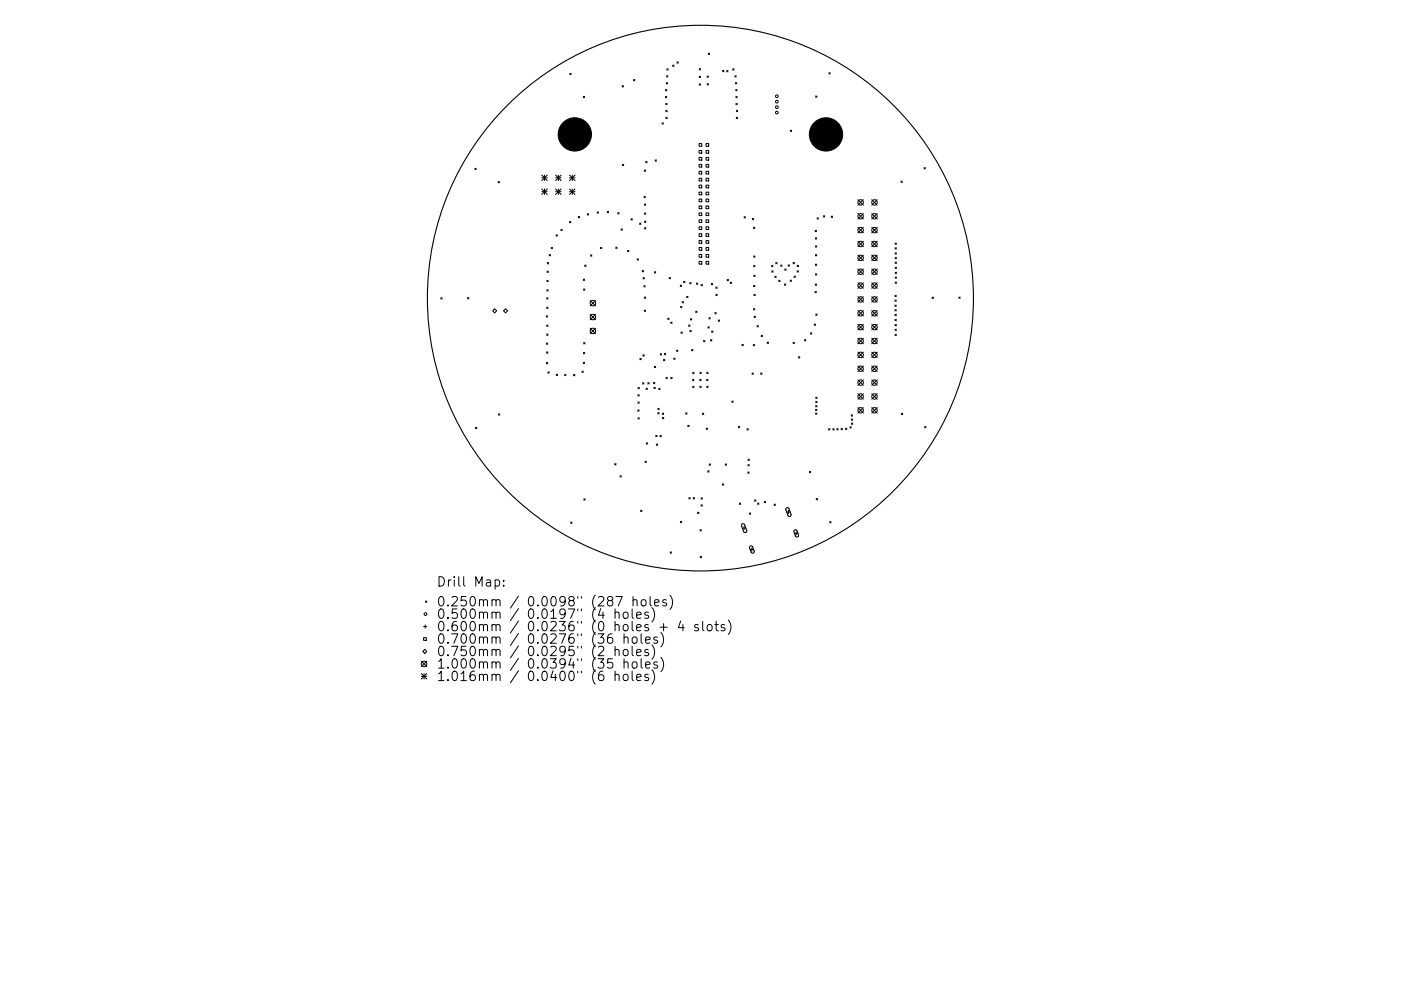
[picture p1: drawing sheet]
<svg xmlns="http://www.w3.org/2000/svg" width="297mm" height="210mm" viewBox="0 0 297 210" stroke-linecap="round" stroke-linejoin="round" font-family="sans-serif">
<defs><g id="words">
<g font-size="2.8">
<text x="92.5" y="124.5">Drill Map:</text>
<text x="92.5" y="128.7">0.250mm / 0.0098&quot; (287 holes)</text>
<text x="92.5" y="131.3">0.500mm / 0.0197&quot; (4 holes)</text>
<text x="92.5" y="133.9">0.600mm / 0.0236&quot; (0 holes + 4 slots)</text>
<text x="92.5" y="136.6">0.700mm / 0.0276&quot; (36 holes)</text>
<text x="92.5" y="139.2">0.750mm / 0.0295&quot; (2 holes)</text>
<text x="92.5" y="141.9">1.000mm / 0.0394&quot; (35 holes)</text>
<text x="92.5" y="144.5">1.016mm / 0.0400&quot; (6 holes)</text>
</g>
</g></defs>
<g fill="#000" stroke="#000" stroke-width=".21">
<circle cx="121.9" cy="28.5" r="3.5"/>
<circle cx="175.1" cy="28.5" r="3.5"/>
</g>
<g fill="none" stroke="#000" stroke-width=".23">
<path d="M157.3 111.2l.3-.1 .3 .2 .4 1.3-.2 .4-.4-.2-.5-1.3zM159 115.9l.3-.1 .3 .2 .3 1-.2 .3-.4-.1-.4-1zM166.7 107.8l.3-.1 .3 .2 .4 1.3-.2 .3-.4-.1-.5-1.3zM168.4 112.5l.3-.1 .3 .2 .3 1-.2 .3-.4-.2-.4-.9z"/>
<circle cx="148.5" cy="63.3" r="57.9"/>
</g>
<g fill="none" stroke="#000" stroke-width=".21">
<path d="M120.8 15.6l.3 .2M121.1 15.6l-.3 .2M131.9 18.2l.3 .3M132.2 18.2l-.3 .3M134.3 16.9l.3 .3M134.6 16.9l-.3 .3M141.1 19l.3 .3M141.3 17.5l.2 .3M141.3 16.1l.3 .2M141.4 19l-.3 .3M141.4 14.6l.3 .3M141.5 17.5l-.2 .3"/>
<path d="M141.6 16.1l-.3 .2M141.7 14.6l-.3 .3M142.6 13.8l.3 .3M142.9 13.8l-.3 .3M143.5 13.1l.3 .3M143.8 13.1l-.3 .3M148.2 17.8l.3 .3M148.2 14.6l.3 .2M148.2 16.2l.3 .3M148.5 17.8l-.3 .3M148.5 14.6l-.3 .2M148.5 16.2l-.3 .3"/>
<path d="M149.9 16.1l.3 .3M149.9 17.7l.3 .3M150.2 11.3l.3 .3M150.2 16.1l-.3 .3M150.2 17.7l-.3 .3M150.5 11.3l-.3 .3M153.2 14.9l.3 .3M153.5 14.9l-.3 .3M154.1 15l.3 .3M154.4 15l-.3 .3M155.3 14.6l.3 .3M155.6 14.6l-.3 .3"/>
<path d="M155.8 16.1l.3 .2M155.9 17.5l.3 .3M156 19l.3 .3M156.1 16.1l-.3 .2M156.2 17.5l-.3 .3M156.3 19l-.3 .3M175.7 15.4l.3 .3M176 15.4l-.3 .3M100.7 35.7l.3 .3M101 35.7l-.3 .3M105.6 38.5l.3 .3M105.9 38.5l-.3 .3"/>
<path d="M114.9 37.1l1.1 1.2M114.9 37.7h1.1M115.4 37.1v1.2M116 37.1l-1.1 1.2M117.8 37.1l1.2 1.2M117.8 37.7h1.2M118.4 37.1v1.2M119 37.1l-1.2 1.2M120.7 37.7h1.2M120.7 37.1l1.2 1.2M121.3 37.1v1.2M121.9 37.1l-1.2 1.2"/>
<path d="M123.7 20.4l.3 .3M124 20.4l-.3 .3M132 34.9l.2 .3M132.2 34.9l-.2 .3M136.6 36.1l.3 .3M136.9 36.1l-.3 .3M136.9 34.3l.3 .2M137.2 34.3l-.3 .2M138.9 33.9l.3 .3M139.2 33.9l-.3 .3M140.4 26l.2 .3M140.6 26l-.2 .3"/>
<path d="M141.1 20.5l.3 .2M141.1 21.9l.3 .3M141.2 23.4l.3 .3M141.2 24.9l.3 .3M141.4 20.5l-.3 .2M141.4 21.9l-.3 .3M141.5 23.4l-.3 .3M141.5 24.9l-.3 .3M148.2 30.5h.6v.5h-.6zM148.2 31.9h.6v.6h-.6zM148.2 33.4h.6v.6h-.6zM148.2 34.9h.6v.6h-.6z"/>
<path d="M148.2 36.3h.6v.6h-.6zM148.2 37.8h.6v.6h-.6zM148.2 39.3h.6v.6h-.6zM149.7 30.5h.6v.5h-.6zM149.7 31.9h.6v.6h-.6zM149.7 33.4h.6v.6h-.6zM149.7 34.9h.6v.6h-.6zM149.7 36.3h.6v.6h-.6zM149.7 37.8h.6v.6h-.6zM149.7 39.3h.6v.6h-.6zM156 20.5l.3 .3M156 21.9l.3 .3"/>
<path d="M156.1 24.9l.3 .3M156.1 23.4l.3 .3M156.3 20.5l-.3 .3M156.3 21.9l-.3 .3M156.4 24.9l-.3 .3M156.4 23.4l-.3 .3M167.6 27.6l.2 .3M167.8 27.6l-.2 .3M172.9 20.4l.3 .2M173.2 20.4l-.3 .2M191 38.4l.3 .3M191.3 38.4l-.3 .3"/>
<path d="M195.9 35.6l.3 .2M196.2 35.6l-.3 .2M114.9 40.1l1.1 1.2M114.9 40.7h1.1M115.4 40.1v1.2M115.9 59.5l.3 .3M116 57.5l.3 .3M116 55.7l.3 .3M116 40.1l-1.1 1.2M116.2 59.5l-.3 .3M116.3 57.5l-.3 .3M116.3 55.7l-.3 .3"/>
<path d="M116.4 54l.3 .3M116.7 54l-.3 .3M116.9 52.5l.2 .3M117.1 52.5l-.2 .3M117.8 40.1l1.2 1.2M117.8 40.7h1.2M117.9 49.8l.3 .3M118.2 49.8l-.3 .3M118.4 40.1v1.2M118.9 48.6l.3 .3M119 40.1l-1.2 1.2M119.2 48.6l-.3 .3"/>
<path d="M120.7 47l.3 .3M120.7 40.1l1.2 1.2M120.7 40.7h1.2M121 47l-.3 .3M121.3 40.1v1.2M121.9 40.1l-1.2 1.2M122.6 45.9l.3 .3M122.9 45.9l-.3 .3M123.7 59.2l.3 .3M124 59.2l-.3 .3M124 56.2l.3 .3M124.3 56.2l-.3 .3"/>
<path d="M124.5 45.3l.3 .3M124.8 45.3l-.3 .3M125.2 54.1l.3 .3M125.5 54.1l-.3 .3M126.6 45l.3 .2M126.9 45l-.3 .2M127.3 52.5l.3 .3M127.6 52.5l-.3 .3M128.7 44.9l.3 .2M129 44.9l-.3 .2M130.6 52.4l.2 .3M130.8 52.4l-.2 .3"/>
<path d="M131 45.1l.3 .3M131.3 45.1l-.3 .3M131.7 48.6l.3 .3M132 48.6l-.3 .3M133 53.1l.3 .3M133.3 53.1l-.3 .3M133.8 46.4l.3 .3M134.1 46.4l-.3 .3M135.1 54.9l.3 .3M135.4 54.9l-.3 .3M135.6 47.3l.3 .3M135.9 47.3l-.3 .3"/>
<path d="M136.2 57.4l.2 .3M136.3 58.9l.3 .3M136.4 57.4l-.2 .3M136.5 41.7l.3 .3M136.6 58.9l-.3 .3M136.6 43.3l.3 .3M136.6 45.2l.3 .3M136.7 46.9l.2 .3M136.7 48.3l.2 .3M136.8 41.7l-.3 .3M136.9 43.3l-.3 .3M136.9 45.2l-.3 .3"/>
<path d="M136.9 46.9l-.2 .3M136.9 48.3l-.2 .3M138.7 57.6l.3 .3M139 57.6l-.3 .3M141.9 58.9l.3 .3M142.2 58.9l-.3 .3M144.9 59.7l.3 .3M145.2 59.7l-.3 .3M146.2 59.9l.3 .3M146.5 59.9l-.3 .3M148.2 40.8h.6v.5h-.6zM148.2 42.2h.6v.6h-.6z"/>
<path d="M148.2 43.7h.6v.6h-.6zM148.2 45.2h.6v.5h-.6zM148.2 46.6h.6v.6h-.6zM148.2 48.1h.6v.6h-.6zM148.2 49.6h.6v.6h-.6zM148.2 51.1h.6v.5h-.6zM148.2 52.5h.6v.6h-.6zM148.2 54h.6v.6h-.6zM148.2 55.5h.6v.5h-.6zM149.7 40.8h.6v.5h-.6zM149.7 42.2h.6v.6h-.6zM149.7 43.7h.6v.6h-.6z"/>
<path d="M149.7 45.2h.6v.5h-.6zM149.7 46.6h.6v.6h-.6zM149.7 48.1h.6v.6h-.6zM149.7 49.6h.6v.6h-.6zM149.7 51.1h.6v.5h-.6zM149.7 52.5h.6v.6h-.6zM149.7 54h.6v.6h-.6zM149.7 55.5h.6v.5h-.6zM154.2 59.3l.3 .3M154.5 59.3l-.3 .3M154.8 59.9l.3 .3M155.1 59.9l-.3 .3"/>
<path d="M157.8 46l.2 .2M158 46l-.2 .2M159.5 46.3l.3 .3M159.7 48.2l.3 .3M159.8 54.3l.3 .3M159.8 56.3l.3 .3M159.8 46.3l-.3 .3M159.8 58.4l.3 .3M160 48.2l-.3 .3M160.1 54.3l-.3 .3M160.1 56.3l-.3 .3M160.1 58.4l-.3 .3"/>
<path d="M163.6 56.3l.3 .3M163.6 57.5l.3 .3M163.9 56.3l-.3 .3M163.9 57.5l-.3 .3M164.3 58.6l.3 .3M164.5 55.7l.3 .3M164.6 58.6l-.3 .3M164.8 55.7l-.3 .3M165.1 59.4l.3 .3M165.4 59.4l-.3 .3M165.5 56.2l.3 .3M165.8 56.2l-.3 .3"/>
<path d="M166.4 57.1l.3 .2M166.7 57.1l-.3 .2M167.1 56.2l.3 .3M167.4 56.2l-.3 .3M167.5 59.4l.3 .3M167.8 59.4l-.3 .3M168.1 55.7l.3 .3M168.3 58.6l.3 .3M168.4 55.7l-.3 .3M168.6 58.6l-.3 .3M169 57.4l.3 .3M169 56.3l.3 .3"/>
<path d="M169.3 57.4l-.3 .3M169.3 56.3l-.3 .3M172.8 48.9l.3 .3M172.9 50.4l.3 .3M172.9 54l.3 .3M172.9 56l.3 .3M172.9 52.2l.3 .2M172.9 58.1l.3 .3M173.1 48.9l-.3 .3M173.2 50.4l-.3 .3M173.2 54l-.3 .3M173.2 56l-.3 .3"/>
<path d="M173.2 52.2l-.3 .2M173.2 58.1l-.3 .3M173.2 46.2l.3 .3M173.5 46.2l-.3 .3M174.6 45.8l.3 .3M174.9 45.8l-.3 .3M176.2 45.9l.3 .2M176.5 45.9l-.3 .2M181.9 42.4l1.1 1.1M181.9 45.3l1.1 1.2M181.9 48.2l1.1 1.2M181.9 51.2l1.1 1.1"/>
<path d="M181.9 54.1l1.1 1.2M181.9 57.1l1.1 1.1M183 48.2l-1.1 1.2M183 42.4l-1.1 1.1M183 45.3l-1.1 1.2M183 51.2l-1.1 1.1M183 54.1l-1.1 1.2M183 57.1l-1.1 1.1M184.8 45.3l1.2 1.2M184.8 48.2l1.2 1.2M184.8 54.1l1.2 1.2M184.8 57.1l1.2 1.1"/>
<path d="M184.8 42.4l1.2 1.1M184.8 51.2l1.2 1.1M186 45.3l-1.2 1.2M186 42.4l-1.2 1.1M186 48.2l-1.2 1.2M186 51.2l-1.2 1.1M186 54.1l-1.2 1.2M186 57.1l-1.2 1.1M189.8 51.6l.3 .3M189.8 52.6l.3 .2M189.8 53.6l.3 .3M189.8 55.6l.3 .3"/>
<path d="M189.8 54.6l.3 .3M189.8 56.7l.3 .3M189.8 57.8l.3 .2M189.8 58.8l.3 .2M189.8 59.8l.3 .3M190.1 51.6l-.3 .3M190.1 52.6l-.3 .2M190.1 53.6l-.3 .3M190.1 54.6l-.3 .3M190.1 55.6l-.3 .3M190.1 56.7l-.3 .3M190.1 57.8l-.3 .2"/>
<path d="M190.1 58.8l-.3 .2M190.1 59.8l-.3 .3M93.5 63.2l.2 .3M93.7 63.2l-.2 .3M99.1 63.1l.3 .3M99.4 63.1l-.3 .3M104.9 65.5l.4 .4-.4 .5-.5-.5zM107.2 65.5l.4 .4-.4 .5-.4-.5zM115.8 67l.3 .3M115.8 72.8l.3 .3M115.8 76.9l.3 .3M115.9 74.7l.3 .2"/>
<path d="M115.9 63.2l.3 .3M115.9 65.2l.3 .3M115.9 69l.3 .3M115.9 70.9l.3 .3M115.9 61.5l.3 .3M116.1 67l-.3 .3M116.1 72.8l-.3 .3M116.1 76.9l-.3 .3M116.2 74.7l-.3 .2M116.2 78.9l.2 .3M116.2 63.2l-.3 .3M116.2 65.2l-.3 .3"/>
<path d="M116.2 69l-.3 .3M116.2 70.9l-.3 .3M116.2 61.5l-.3 .3M116.4 78.9l-.2 .3M117.9 79.4l.3 .3M118.2 79.4l-.3 .3M119.7 79.4l.3 .3M120 79.4l-.3 .3M121.6 79.4l.3 .3M121.9 79.4l-.3 .3M123.4 78.7l.3 .3M123.7 78.7l-.3 .3"/>
<path d="M123.7 76.8l.3 .3M123.7 74.8l.3 .3M123.7 61.3l.3 .3M123.7 72.7l.3 .3M124 76.8l-.3 .3M124 74.8l-.3 .3M124 61.3l-.3 .3M124 72.7l-.3 .3M125.1 66.7l1.2 1.1M125.1 69.6l1.2 1.2M125.1 63.7l1.2 1.2M126.3 63.7l-1.2 1.2"/>
<path d="M126.3 66.7l-1.2 1.1M126.3 69.6l-1.2 1.2M135.7 76l.3 .3M136 76l-.3 .3M136.3 75.3l.3 .3M136.5 60.6l.3 .3M136.6 75.3l-.3 .3M136.6 63l.3 .3M136.6 65.8l.3 .3M136.8 60.6l-.3 .3M136.9 63l-.3 .3M136.9 65.8l-.3 .3"/>
<path d="M138.7 77.7l.3 .3M139 77.7l-.3 .3M140 75l.3 .3M140.3 75l-.3 .3M140.7 76.2l.3 .3M140.8 75l.3 .3M141 76.2l-.3 .3M141.1 75l-.3 .3M141.6 67.5l.3 .3M141.9 67.5l-.3 .3M142.2 68.3l.3 .3M142.5 68.3l-.3 .3"/>
<path d="M142.8 76l.3 .3M143.1 76l-.3 .3M143.4 74.3l.3 .3M143.7 74.3l-.3 .3M144.2 60.5l.3 .3M144.3 65l.3 .3M144.4 70.4l.3 .3M144.5 60.5l-.3 .3M144.6 65l-.3 .3M144.6 64l.3 .3M144.7 70.4l-.3 .3M144.9 64l-.3 .3"/>
<path d="M145.6 62.9l.3 .3M145.9 62.9l-.3 .3M146 68.9l.3 .3M146.3 70.1l.3 .3M146.3 68.9l-.3 .3M146.4 67.6l.3 .3M146.6 70.1l-.3 .3M146.6 74.1l.3 .3M146.7 67.6l-.3 .3M146.9 79l.3 .3M146.9 74.1l-.3 .3M147.2 79l-.3 .3"/>
<path d="M147.5 66l.3 .3M147.7 60l.3 .3M147.8 66l-.3 .3M148 60l-.3 .3M148.4 79l.3 .3M148.6 60.4l.3 .3M148.7 79l-.3 .3M148.9 60.4l-.3 .3M149.2 72.2l.3 .3M149.5 72.2l-.3 .3M149.8 79l.3 .3M150.1 69.3l.3 .3"/>
<path d="M150.1 79l-.3 .3M150.3 67.4l.3 .3M150.4 69.3l-.3 .3M150.6 67.4l-.3 .3M150.6 72.1l.3 .3M150.8 60.1l.3 .3M150.9 70.2l.3 .3M150.9 72.1l-.3 .3M151.1 60.1l-.3 .3M151.2 70.2l-.3 .3M151.6 66.3l.3 .3M151.8 60.9l.2 .3"/>
<path d="M151.8 62.4l.3 .3M151.9 66.3l-.3 .3M152 60.9l-.2 .3M152.1 62.4l-.3 .3M152.3 67.9l.3 .3M152.6 67.9l-.3 .3M157.3 73.1l.3 .3M157.6 73.1l-.3 .3M159.4 79.1l.3 .3M159.7 73.1l.3 .3M159.7 79.1l-.3 .3M159.7 65.5l.3 .3"/>
<path d="M159.8 60.5l.2 .3M159.8 62.4l.3 .3M159.9 67.1l.3 .3M160 73.1l-.3 .3M160 65.5l-.3 .3M160 60.5l-.2 .3M160.1 62.4l-.3 .3M160.2 67.1l-.3 .3M160.5 69.1l.3 .3M160.8 69.1l-.3 .3M161.3 79.1l.3 .3M161.4 71.1l.3 .3"/>
<path d="M161.6 79.1l-.3 .3M161.7 71.1l-.3 .3M162.6 72.6l.3 .3M162.9 72.6l-.3 .3M166.3 60.2l.3 .3M166.6 60.2l-.3 .3M168.1 72.6l.3 .3M168.4 72.6l-.3 .3M169.3 75.7l.3 .3M169.6 75.7l-.3 .3M170.6 72.1l.3 .2M170.9 72.1l-.3 .2"/>
<path d="M171.8 70.6l.3 .3M172.1 70.6l-.3 .3M172.6 68.7l.3 .3M172.8 61.8l.3 .3M172.8 60.2l.3 .3M172.9 68.7l-.3 .3M173 66.6l.2 .3M173.1 61.8l-.3 .3M173.1 60.2l-.3 .3M173.2 66.6l-.2 .3M181.9 60l1.1 1.2M181.9 62.9l1.1 1.2"/>
<path d="M181.9 65.9l1.1 1.1M181.9 68.8l1.1 1.2M181.9 71.8l1.1 1.1M181.9 74.7l1.1 1.2M181.9 77.7l1.1 1.1M183 74.7l-1.1 1.2M183 60l-1.1 1.2M183 62.9l-1.1 1.2M183 65.9l-1.1 1.1M183 68.8l-1.1 1.2M183 71.8l-1.1 1.1M183 77.7l-1.1 1.1"/>
<path d="M184.8 60l1.2 1.2M184.8 62.9l1.2 1.2M184.8 65.9l1.2 1.1M184.8 68.8l1.2 1.2M184.8 74.7l1.2 1.2M184.8 77.7l1.2 1.1M184.8 71.8l1.2 1.1M186 71.8l-1.2 1.1M186 60l-1.2 1.2M186 62.9l-1.2 1.2M186 65.9l-1.2 1.1M186 68.8l-1.2 1.2"/>
<path d="M186 74.7l-1.2 1.2M186 77.7l-1.2 1.1M189.7 62.6l.3 .3M189.7 63.6l.3 .3M189.7 64.7l.3 .3M189.7 65.7l.3 .3M189.7 66.7l.3 .3M189.7 67.8l.3 .2M189.8 70.9l.2 .3M189.8 68.8l.2 .3M189.8 69.8l.2 .3M190 62.6l-.3 .3"/>
<path d="M190 63.6l-.3 .3M190 64.7l-.3 .3M190 65.7l-.3 .3M190 66.7l-.3 .3M190 67.8l-.3 .2M190 68.8l-.2 .3M190 69.8l-.2 .3M190 70.9l-.2 .3M197.6 63l.3 .3M197.9 63l-.3 .3M203.3 63l.3 .3M203.6 63l-.3 .3"/>
<path d="M100.8 90.7l.3 .2M101.1 90.7l-.3 .2M105.7 87.8l.3 .3M106 87.8l-.3 .3M130.3 98.4l.3 .3M130.6 98.4l-.3 .3M135.2 87l.3 .2M135.2 83.7l.3 .3M135.2 85.3l.3 .3M135.3 88.6l.2 .3M135.3 82.2l.3 .3M135.5 87l-.3 .2"/>
<path d="M135.5 83.7l-.3 .3M135.5 85.3l-.3 .3M135.5 88.6l-.2 .3M135.6 82.2l-.3 .3M136.2 81.2l.3 .3M136.5 81.2l-.3 .3M136.8 97.8l.2 .3M137 82.3l.3 .3M137 93.9l.3 .3M137 97.8l-.2 .3M137.3 82.3l-.3 .3M137.3 93.9l-.3 .3"/>
<path d="M137.3 81.2l.3 .3M137.6 81.2l-.3 .3M138.6 81.1l.2 .3M138.6 82.2l.3 .3M138.8 81.1l-.2 .3M138.9 82.2l-.3 .3M139 92.4l.3 .3M139.1 94.2l.3 .3M139.3 92.4l-.3 .3M139.4 94.2l-.3 .3M139.5 87.5l.3 .3M139.5 86.6l.3 .3"/>
<path d="M139.7 82.4l.3 .3M139.8 87.5l-.3 .3M139.8 86.6l-.3 .3M139.9 92.4l.3 .3M140 82.4l-.3 .3M140.2 92.4l-.3 .3M140.4 87.6l.3 .3M140.4 88.6l.3 .3M140.7 87.6l-.3 .3M140.7 88.6l-.3 .3M141.2 80.1l.3 .3M141.5 80.1l-.3 .3"/>
<path d="M142.2 80.1l.3 .3M142.5 80.1l-.3 .3M145.4 87.6l.3 .3M145.7 87.6l-.3 .3M145.8 90.2l.3 .3M146.1 90.2l-.3 .3M146.8 80.5l.3 .3M146.9 82l.2 .2M147.1 80.5l-.3 .3M147.1 82l-.2 .2M148.4 80.5l.2 .3M148.4 81.9l.3 .3"/>
<path d="M148.6 80.5l-.2 .3M148.7 81.9l-.3 .3M148.9 87.6l.3 .3M149.2 87.6l-.3 .3M149.7 90.8l.3 .3M149.8 80.5l.3 .3M149.8 81.9l.3 .3M150 90.8l-.3 .3M150 99.9l.3 .3M150.1 80.5l-.3 .3M150.1 81.9l-.3 .3M150.3 99.9l-.3 .3"/>
<path d="M150.4 98.4l.2 .3M150.6 98.4l-.2 .3M153.8 98.4l.2 .3M154 98.4l-.2 .3M155.2 85.1l.2 .3M155.4 85.1l-.2 .3M156.6 90.5l.2 .3M156.8 90.5l-.2 .3M158.4 91l.3 .3M158.6 98.6l.3 .3M158.6 97.4l.3 .3M158.7 91l-.3 .3"/>
<path d="M158.9 98.6l-.3 .3M158.9 97.4l-.3 .3M172.9 87.6l.3 .3M172.9 86.8l.3 .3M172.9 86l.3 .3M173 84.3l.2 .2M173 85.2l.2 .2M173.2 86.8l-.3 .3M173.2 87.6l-.3 .3M173.2 86l-.3 .3M173.2 84.3l-.2 .2M173.2 85.2l-.2 .2"/>
<path d="M175.7 90.9l.3 .3M176 90.9l-.3 .3M176.6 90.9l.3 .3M176.9 90.9l-.3 .3M177.4 90.9l.3 .3M177.7 90.9l-.3 .3M178.3 90.9l.3 .3M178.6 90.9l-.3 .3M179.3 90.8l.2 .3M179.5 90.8l-.2 .3M180.2 90.5l.3 .3M180.5 88l.2 .3"/>
<path d="M180.5 90.5l-.3 .3M180.5 88.9l.3 .3M180.5 89.7l.3 .3M180.7 88l-.2 .3M180.8 88.9l-.3 .3M180.8 89.7l-.3 .3M181.9 80.6l1.1 1.2M181.9 83.5l1.1 1.2M181.9 86.5l1.1 1.1M183 83.5l-1.1 1.2M183 80.6l-1.1 1.2M183 86.5l-1.1 1.1"/>
<path d="M184.8 83.5l1.2 1.2M184.8 80.6l1.2 1.2M184.8 86.5l1.2 1.1M186 80.6l-1.2 1.2M186 83.5l-1.2 1.2M186 86.5l-1.2 1.1M191.1 87.7l.3 .3M191.4 87.7l-.3 .3M196 90.5l.3 .3M196.3 90.5l-.3 .3M121 110.8l.3 .2M121.3 110.8l-.3 .2"/>
<path d="M123.8 105.8l.3 .3M124.1 105.8l-.3 .3M131.5 100.9l.2 .3M131.7 100.9l-.2 .3M135.8 108.2l.3 .3M136.1 108.2l-.3 .3M142.1 117.1l.3 .3M142.4 117.1l-.3 .3M144.2 110.6l.3 .3M144.5 110.6l-.3 .3M146.1 105.6l.2 .3M146.3 105.6l-.2 .3"/>
<path d="M147 105.6l.3 .3M147.3 105.6l-.3 .3M147.9 108.7l.3 .3M148.2 108.7l-.3 .3M148.4 112.4l.3 .3M148.5 118l.2 .3M148.6 107.1l.3 .3M148.6 105.6l.3 .3M148.7 112.4l-.3 .3M148.7 118l-.2 .3M148.9 107.1l-.3 .3M148.9 105.6l-.3 .3"/>
<path d="M153.2 102.7l.3 .2M153.5 102.7l-.3 .2M156.8 106.7l.3 .3M157.1 106.7l-.3 .3M157.4 112.1h.7M157.8 111.7v.7M158.5 100.1l.3 .3M158.8 100.1l-.3 .3M158.9 108.8l.3 .3M159.1 116.6h.7M159.2 108.8l-.3 .3M159.4 116.2v.7"/>
<path d="M160 106.1l.3 .2M160.3 106.1l-.3 .2M160.6 106.7l.3 .3M160.9 106.7l-.3 .3M162 106.4l.3 .3M162.3 106.4l-.3 .3M164.1 107l.3 .2M164.4 107l-.3 .2M166.8 108.6h.7M167.2 108.3v.7M168.5 113.2h.7M168.8 112.8v.7"/>
<path d="M171.6 100l.3 .3M171.9 100l-.3 .3M173 105.8l.3 .3M173.3 105.8l-.3 .3M175.9 110.7l.3 .2M176.2 110.7l-.3 .2M89.8 132.9h.7M89.8 135.3h.6v.6h-.6zM90.1 137.8l.4 .4-.4 .4-.5-.4zM90.2 132.6v.7M90.2 127.5l.3 .3M90.5 127.5l-.3 .3"/>
<path d="M105 123.1l.6-.1 .3 .4v.6l-.2 .3h-.7M106.8 124.2v.2M106.8 123.1v.2M129.7 134.5a.79 .79 0 0 0-.9 .8v.8l.2 .3 .6 .1 .2-.2 .1-.7-.2-.3-.5-.1-.4 .4M129.8 139.8h-.9l-.1 .9 .3-.2 .6 .1 .2 .3-.1 .7-.2 .2h-.5l-.3-.2M130.4 130.1a.5 .5 0 0 1 .9 0v1.1M130.4 138a.5 .5 0 0 1 .9 .1v1M130.4 129.2v2M130.4 137.1v2M130.6 126.6h1.3l-.8 2M132.2 130.1a.54 .54 0 0 1 .6-.2 .54 .54 0 0 1 .4 .3v.6a.54 .54 0 0 1-.6 .4 .54 .54 0 0 1-.5-.4zM132.2 138a.54 .54 0 0 1 .6-.2 .54 .54 0 0 1 .4 .4v.5a.54 .54 0 0 1-.6 .4 .54 .54 0 0 1-.5-.4z"/>
<path d="M132.3 135.3a.5 .5 0 0 1 .9 .1v1.1M132.3 134.5v2M132.3 139.8v2M134 129.2v1.7l.3 .3M134 137.1v1.7l.3 .3M134.1 135.3a.54 .54 0 0 1 .6-.2 .54 .54 0 0 1 .4 .4v.6a.54 .54 0 0 1-.5 .4 .54 .54 0 0 1-.6-.4zM134.2 127.4l.3-.2 .5 .1 .1 1.3M134.2 126.6v2M135 130.5l.9-.2-.1-.3-.5-.1-.3 .2 .1 1h.7M135 138.5l.9-.2-.1-.4-.5-.1-.3 .3 .1 .9h.7M135.9 134.5v1.7l.3 .3M135.9 139.8v1.7l.3 .3"/>
<path d="M136 127.4l.3-.2a.54 .54 0 0 1 .7 .4v.6a.54 .54 0 0 1-.5 .4 .54 .54 0 0 1-.6-.4zM136.9 135.8l.9-.2-.1-.4-.5-.1-.3 .3 .1 1h.7M137.5 130l-.5-.1-.3 .2 .1 .3 .7 .2v.5h-.8M137.5 137.9l-.5-.1-.3 .3 .1 .3 .7 .1v.5h-.8M137.8 126.6v1.7l.3 .3M138.2 128.9a2.29 2.29 0 0 1 0 3.1M138.2 136.8a2.29 2.29 0 0 1 0 3.1M138.8 127.9l.9-.2-.1-.4-.5-.1-.3 .3 .1 1h.7M139.4 135.2l-.5-.1-.3 .3 .1 .3 .7 .2v.5h-.8M139.9 133.1h1.6M140.1 134.2a2.29 2.29 0 0 1 0 3M140.1 139.5a2.29 2.29 0 0 1 0 3"/>
<path d="M140.7 132.3v1.5M141.3 127.3l-.5-.1-.3 .3 .1 .3 .7 .2v.5h-.8M142 126.3a2.29 2.29 0 0 1 0 3M144.3 131.7l-.5 1.5h1.3M144.8 132.5v1.3M148 132.6l-.4-.1-.3 .3 .1 .3 .6 .2v.4h-.7M149 131.8v1.8l.3 .2M150.1 132.6a.54 .54 0 0 1 .9 .3v.6a.54 .54 0 0 1-.5 .4 .54 .54 0 0 1-.6-.4v-.6zM151.6 132.5h.7M151.8 131.8v1.8l.1 .1 .4 .1M153.6 132.6l-.4-.1-.3 .3 .1 .3 .6 .2v.4h-.7M154.4 131.6a2.29 2.29 0 0 1 0 3"/>
<path d="M89.3 142.9l1.2 1.2M89.3 143.5h1.2M89.3 140.3l1.2 1.1M89.9 142.9v1.2M90.5 142.9l-1.2 1.2M90.5 140.3l-1.2 1.1M130.4 143.3a.5 .5 0 0 1 .9 0v1.1M130.4 142.4v2M132.2 143.3a.54 .54 0 0 1 .6-.2 .54 .54 0 0 1 .4 .3v.6a.54 .54 0 0 1-.6 .4 .54 .54 0 0 1-.5-.4zM132.3 140.6a.5 .5 0 0 1 .9 .1v1.1M134 142.4v1.7l.3 .3M134.1 140.6a.54 .54 0 0 1 .6-.2 .54 .54 0 0 1 .4 .4l-.1 .8a.54 .54 0 0 1-.6 .2 .54 .54 0 0 1-.4-.4z"/>
<path d="M135 143.7l.9-.2-.1-.3-.5-.1-.3 .2 .1 1h.7M136.9 141.1l.9-.2-.1-.4-.5-.1-.3 .3 .1 1h.7M137.5 143.2l-.5-.1-.3 .2 .1 .3 .7 .2v.5h-.8M138.2 142.1a2.29 2.29 0 0 1 0 3.1M139.4 140.5l-.5-.1-.3 .3 .1 .3 .7 .2v.5h-.8"/>
<circle cx="164.7" cy="20.4" r=".29"/>
<circle cx="164.7" cy="22.7" r=".29"/>
<circle cx="164.7" cy="23.9" r=".29"/>
<circle cx="164.7" cy="21.6" r=".29"/>
<circle cx="182.5" cy="51.8" r=".58"/>
<circle cx="182.5" cy="48.8" r=".58"/>
<circle cx="182.5" cy="42.9" r=".58"/>
<circle cx="182.5" cy="45.9" r=".58"/>
<circle cx="182.5" cy="54.7" r=".58"/>
<circle cx="182.5" cy="57.6" r=".58"/>
<circle cx="185.4" cy="51.8" r=".58"/>
<circle cx="185.4" cy="48.8" r=".58"/>
<circle cx="185.4" cy="42.9" r=".58"/>
<circle cx="185.4" cy="45.9" r=".58"/>
<circle cx="185.4" cy="54.7" r=".58"/>
<circle cx="185.4" cy="57.6" r=".58"/>
<circle cx="125.7" cy="64.3" r=".58"/>
<circle cx="125.7" cy="67.3" r=".58"/>
<circle cx="125.7" cy="70.2" r=".58"/>
<circle cx="182.5" cy="60.6" r=".58"/>
<circle cx="182.5" cy="63.5" r=".58"/>
<circle cx="182.5" cy="72.4" r=".58"/>
<circle cx="182.5" cy="78.2" r=".58"/>
<circle cx="182.5" cy="66.5" r=".58"/>
<circle cx="182.5" cy="75.3" r=".58"/>
<circle cx="182.5" cy="69.4" r=".58"/>
<circle cx="185.4" cy="60.6" r=".58"/>
<circle cx="185.4" cy="63.5" r=".58"/>
<circle cx="185.4" cy="72.4" r=".58"/>
<circle cx="185.4" cy="78.2" r=".58"/>
<circle cx="185.4" cy="66.5" r=".58"/>
<circle cx="185.4" cy="75.3" r=".58"/>
<circle cx="185.4" cy="69.4" r=".58"/>
<circle cx="182.5" cy="84.1" r=".58"/>
<circle cx="182.5" cy="81.2" r=".58"/>
<circle cx="182.5" cy="87.1" r=".58"/>
<circle cx="185.4" cy="84.1" r=".58"/>
<circle cx="185.4" cy="81.2" r=".58"/>
<circle cx="185.4" cy="87.1" r=".58"/>
<circle cx="90.2" cy="130.3" r=".29"/>
<circle cx="89.9" cy="140.9" r=".58"/>
</g>
<use href="#words"/>
</svg>
